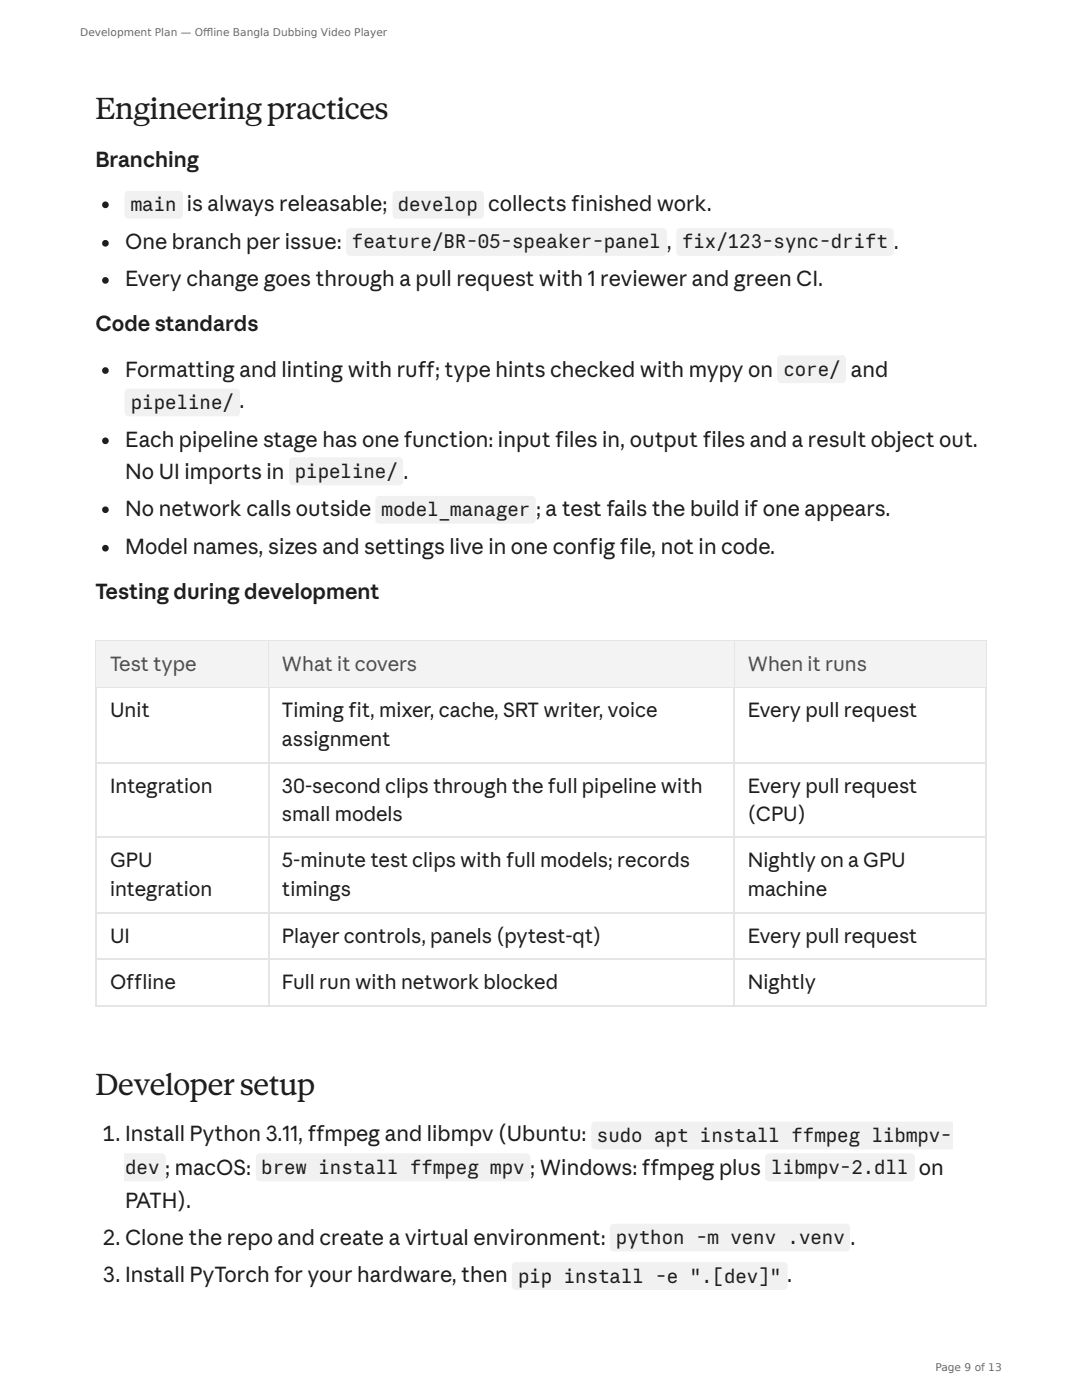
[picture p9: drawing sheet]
<svg xmlns="http://www.w3.org/2000/svg" width="216mm" height="279mm" viewBox="0 0 216 279" stroke-linecap="round" stroke-linejoin="round" font-family="sans-serif">
<defs><g id="words">
<g font-size="5.8" fill="#1f1e1d">
<text x="19" y="23.8">Engineeringpractices</text>
<text x="19" y="218.5">Developersetup</text>
</g>
<g font-size="4.2" fill="#1f1e1d">
<text x="19" y="33.3">Branching</text>
<text x="37.3" y="42.1">is always releasable;</text>
<text x="97.4" y="42.1">collects finished work.</text>
<text x="25" y="49.7">One branch per issue:</text>
<text x="178.3" y="49.7">.</text>
<text x="25" y="57.2">Every change goes through a pull request with 1 reviewer and green CI.</text>
<text x="19" y="66.1">Code standards</text>
<text x="25" y="75.1">Formatting and linting with ruff; type hints checked with mypy on</text>
<text x="169.8" y="75.1">and</text>
<text x="25" y="89.2">Each pipeline stage has one function: input files in, output files and a result object out.</text>
<text x="25" y="95.5">No UI imports in</text>
<text x="80.5" y="95.5">.</text>
<text x="25" y="102.9">No network calls outside</text>
<text x="107" y="102.9">;</text>
<text x="108.9" y="102.9">a test fails the build if one appears.</text>
<text x="25" y="110.6">Model names, sizes and settings live in one config file, not in code.</text>
<text x="19" y="119.6">Testing during development</text>
<text x="20.4" y="227.8">1. Install Python 3.11, ffmpeg and libmpv (Ubuntu:</text>
<text x="34.9" y="234.4">macOS:</text>
<text x="107.7" y="234.4">Windows: ffmpeg plus</text>
<text x="183.4" y="234.4">on</text>
<text x="25" y="241">PATH).</text>
<text x="20.4" y="248.4">2. Clone the repo and create a virtual environment:</text>
<text x="169.7" y="248.4">.</text>
<text x="20.4" y="255.9">3. Install PyTorch for your hardware, then</text>
</g>
<g font-size="4" fill="#52514e">
<text x="22" y="133.9">Test type</text>
<text x="56.3" y="133.9">What it covers</text>
<text x="149.2" y="133.9">When it runs</text>
</g>
<g font-size="4" fill="#1f1e1d">
<text x="22" y="143.1">Unit</text>
<text x="56.3" y="143.1">Timing fit, mixer, cache, SRT writer, voice</text>
<text x="149.2" y="143.1">Every pull request</text>
<text x="56.3" y="149">assignment</text>
<text x="22" y="158.2">Integration</text>
<text x="56.3" y="158.2">30-second clips through the full pipeline with</text>
<text x="149.2" y="158.2">Every pull request</text>
<text x="56.3" y="163.8">small models</text>
<text x="149.2" y="163.8">(CPU)</text>
<text x="22" y="173">GPU</text>
<text x="56.3" y="173">5-minute test clips with full models; records</text>
<text x="149.2" y="173">Nightly on a GPU</text>
<text x="22" y="178.9">integration</text>
<text x="56.3" y="178.9">timings</text>
<text x="149.2" y="178.9">machine</text>
<text x="22" y="188.1">UI</text>
<text x="56.3" y="188.1">Player controls, panels (pytest-qt)</text>
<text x="149.2" y="188.1">Every pull request</text>
<text x="22" y="197.4">Offline</text>
<text x="56.3" y="197.4">Full run with network blocked</text>
<text x="149.2" y="197.4">Nightly</text>
</g>
<g font-size="3.8" fill="#1f1e1d">
<text x="26.1" y="42.2">main</text>
<text x="79.4" y="42.2">develop</text>
<text x="70.2" y="49.6">feature/BR-05-speaker-panel ,</text>
<text x="136.1" y="49.6">fix/123-sync-drift</text>
<text x="156.3" y="75">core/</text>
<text x="26.1" y="81.6">pipeline/ .</text>
<text x="58.8" y="95.4">pipeline/</text>
<text x="76.1" y="103">model_manager</text>
<text x="119.1" y="227.9">sudo apt install ffmpeg libmpv-</text>
<text x="25" y="234.3">dev ;</text>
<text x="52.1" y="234.3">brew install ffmpeg mpv ;</text>
<text x="153.9" y="234.3">libmpv-2.dll</text>
<text x="122.9" y="248.3">python -m venv .venv</text>
<text x="103.4" y="256">pip install -e &quot;.[dev]&quot; .</text>
</g>
<g font-size="2.1" fill="#6b6b6b">
<text x="16" y="7.1">Development Plan — Offl ine Bangla Dubbing Video Player</text>
<text x="186.7" y="273.6">Page 9 of 13</text>
</g>
</g></defs>
<circle cx="21" cy="40.9" r=".66" fill="#1f1e1d"/>
<g fill="#f3f1ec">
<path d="M25.1 38.3l.6-.2h10a.79 .79 0 0 1 .8 .8v4a.79 .79 0 0 1-.8 .8h-10a.79 .79 0 0 1-.8-.8v-4z"/>
<path d="M78.5 38.3l.6-.2h16.7a.79 .79 0 0 1 .8 .8v4a.79 .79 0 0 1-.8 .8h-16.7a.79 .79 0 0 1-.8-.8v-4z"/>
</g>
<circle cx="21" cy="48.6" r=".66" fill="#1f1e1d"/>
<g fill="#f3f1ec">
<path d="M69.3 45.7l.5-.2h62.5a.79 .79 0 0 1 .8 .8v4a.79 .79 0 0 1-.8 .8h-62.5a.79 .79 0 0 1-.7-.8v-4z"/>
<path d="M135.2 45.7l.5-.2h41.8a.79 .79 0 0 1 .8 .8v4a.79 .79 0 0 1-.8 .8h-41.8a.79 .79 0 0 1-.8-.8v-4z"/>
</g>
<g fill="#1f1e1d">
<circle cx="21" cy="56" r=".66"/>
<circle cx="21" cy="74" r=".66"/>
</g>
<g fill="#f3f1ec">
<path d="M155.3 71.1l.5-.2h12.2a.79 .79 0 0 1 .8 .8v4a.79 .79 0 0 1-.8 .8h-12.2a.79 .79 0 0 1-.8-.8v-4z"/>
<path d="M25.1 77.8l.6-.3h21.4a.79 .79 0 0 1 .8 .8v4a.79 .79 0 0 1-.8 .8h-21.4a.79 .79 0 0 1-.8-.8v-4z"/>
</g>
<circle cx="21" cy="88" r=".66" fill="#1f1e1d"/>
<path d="M57.9 91.5l.6-.2h21.1a.79 .79 0 0 1 .8 .8v3.9a.79 .79 0 0 1-.8 .8h-21.1a.79 .79 0 0 1-.8-.8v-3.9z" fill="#f3f1ec"/>
<circle cx="21" cy="101.7" r=".66" fill="#1f1e1d"/>
<path d="M75.1 99.2l.6-.2h30.4a.79 .79 0 0 1 .8 .7v4a.79 .79 0 0 1-.8 .8h-30.4a.79 .79 0 0 1-.8-.8v-4z" fill="#f3f1ec"/>
<circle cx="21" cy="109.4" r=".66" fill="#1f1e1d"/>
<g fill="#f3f1ec">
<path d="M118.2 224.1l.6-.3h71.2v5.6h-71.2a.79 .79 0 0 1-.8-.8v-4z"/>
<path d="M24.8 230.2h7.5a.79 .79 0 0 1 .8 .8v3.9a.79 .79 0 0 1-.8 .8h-7.5z"/>
<path d="M51.3 230.4l.6-.2h53.1a.79 .79 0 0 1 .8 .8v3.9a.79 .79 0 0 1-.8 .8h-53.1a.79 .79 0 0 1-.8-.8v-3.9z"/>
<path d="M152.9 230.4l.6-.2h28.3a.79 .79 0 0 1 .8 .8v3.9a.79 .79 0 0 1-.8 .8h-28.3a.79 .79 0 0 1-.8-.8v-3.9z"/>
<path d="M121.9 244.4l.6-.2h46.3a.79 .79 0 0 1 .8 .8v4a.79 .79 0 0 1-.8 .8h-46.3a.79 .79 0 0 1-.8-.8v-4z"/>
<path d="M102.4 252.1l.5-.2h53.5a.79 .79 0 0 1 .8 .8v3.9a.79 .79 0 0 1-.8 .8h-53.5a.79 .79 0 0 1-.8-.8v-3.9z"/>
</g>
<path d="M19 127.9h177.8M19 137.2h177.8M19.2 127.8v73M53.6 127.8v73M146.4 127.8v73M196.7 127.8v73M19 152.3h177.8M19 167.1h177.8M19 182.2h177.8M19 191.4h177.8M19 200.7h177.8" fill="none" stroke="#e8e5dc" stroke-width=".26"/>
<g fill="#f5f3ed">
<path d="M19.3 128.1h34.1v9h-34.1z"/>
<path d="M53.7 128.1h92.7v9h-92.7z"/>
<path d="M146.6 128.1h50v9h-50z"/>
</g>
<use href="#words"/>
</svg>
